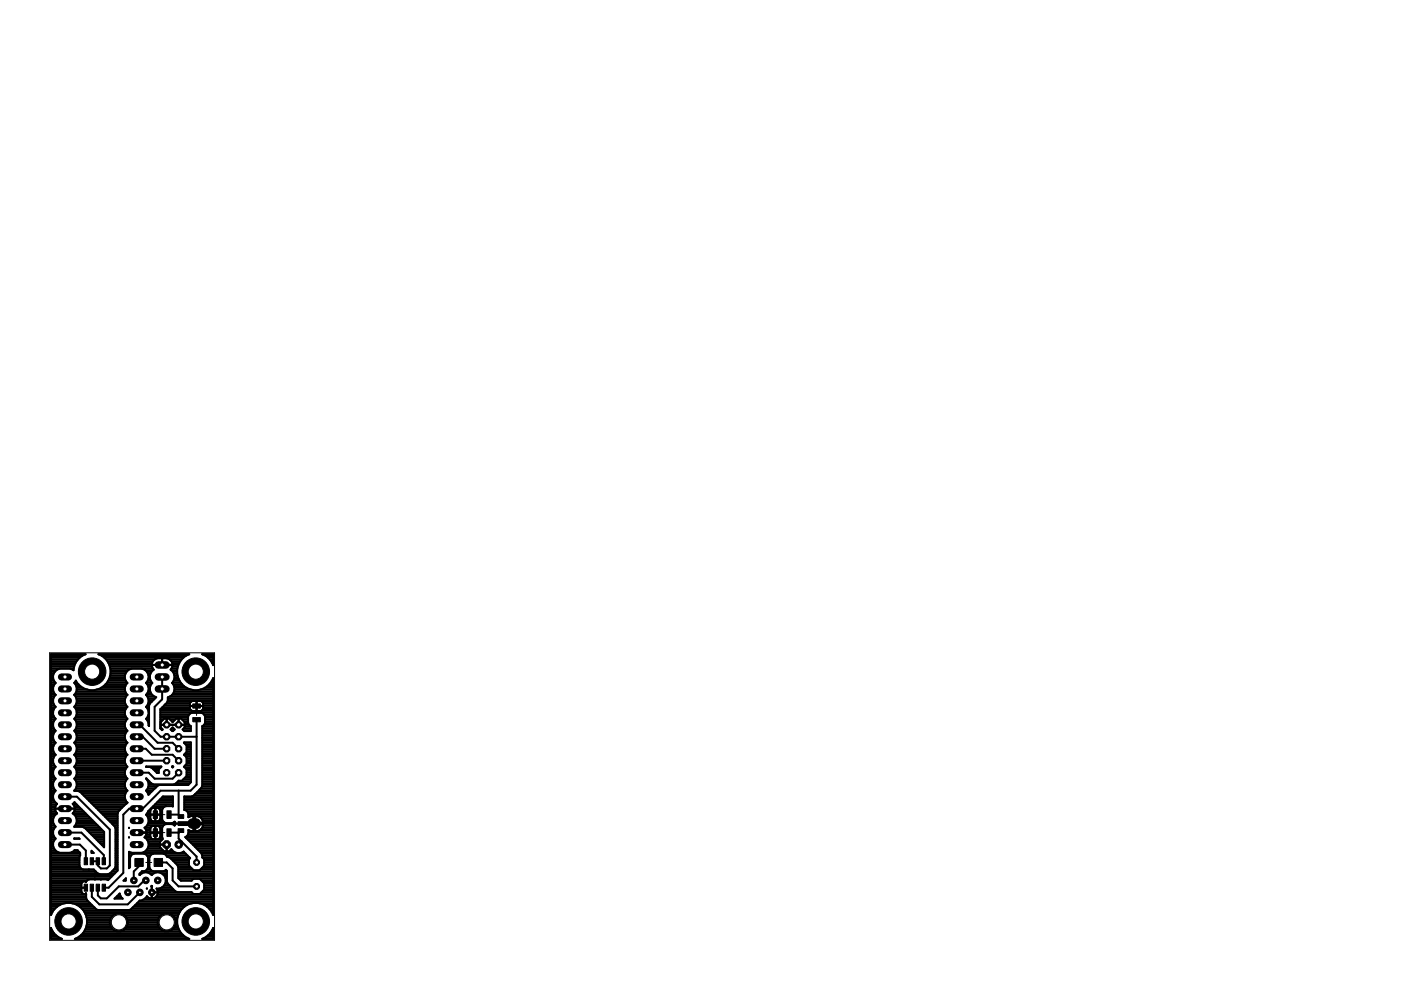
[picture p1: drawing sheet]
<svg xmlns="http://www.w3.org/2000/svg" width="297mm" height="210mm" viewBox="0 0 297 210" stroke-linecap="round" stroke-linejoin="round" font-family="sans-serif">
<g fill="#000" stroke="#000" stroke-width=".21">
<path d="M40.9 152.1h1.6v.9h-1.6zM40.9 149.2h1.6v.9h-1.6zM32.5 175.7h.9v1.6h-.9zM32.5 171.9h.9v1.6h-.9zM35.4 175.7h.9v1.6h-.9zM35.4 171.9h.9v1.6h-.9zM37.8 172.7h1.1v.8h-1.1zM37.8 175.7h1.1v.8h-1.1zM37.8 174.2h2.2v.8h-2.2zM17.8 181.9h.8v1.4h-.8zM17.8 187.5h.8v1.5h-.8zM19.1 181.9h.7v1.4h-.7z"/>
<path d="M19.1 187.5h.7v1.5h-.7zM20.4 181.9h.7v1.4h-.7zM20.4 187.5h.7v1.5h-.7zM21.7 181.9h.7v1.4h-.7zM21.7 187.5h.7v1.5h-.7zM28.6 182h1.8v1.7h-1.8zM32.7 182h1.8v1.7h-1.8z"/>
</g>
<path d="M40.2 173.9a1.64 1.64 0 0 1 2.2 .2v.3a.92 .92 0 0 1-.8 1.2h-.9a1.02 1.02 0 0 1-.8-.7 1.02 1.02 0 0 1 .3-1z" fill-rule="evenodd" fill="#000" stroke="#000" stroke-width=".21"/>
<g fill="none" stroke="#000" stroke-width=".42">
<path d="M10.8 139.8h5.7M10.8 139.5h6.1M10.8 139.1h6.6M21.6 139.1h17.8M22.1 139.5h16.8M22.5 139.8h10.3M34.4 139.6v1.4M34.4 139.8h.1M36 139.8h2.5M42.9 138.7h2.3v2.3a3.9 3.9 0 0 0-2.3-2.3zM43.6 139.1h1.6M44.1 139.5h1.1"/>
<path d="M44.5 139.8h.7M10.8 157.4h.9M10.8 153.7h.5M10.8 141h5M10.8 159.7h.7M10.8 159.3h.5M10.8 158.9h.5M10.8 158.6h.5M10.8 158.2h.5M10.8 157.8h.7M10.8 157.1h.7M10.8 156.7h.5"/>
<path d="M10.8 156.3h.5M10.8 155.9h.5M10.8 155.6h.6M10.8 155.2h.8M10.8 154.8h.9M10.8 154.4h.6M10.8 154.1h.5M10.8 153.3h.5M10.8 153h.6M10.8 152.6h.8M10.8 152.2h.8M10.8 151.8h.6"/>
<path d="M10.8 151.4h.5M10.8 151.1h.5M10.8 150.7h.5M10.8 150.3h.7M10.8 149.9h.9M10.8 149.6h.7M10.8 149.2h.6M10.8 148.8h.5M10.8 148.4h.5M10.8 148.1h.5M10.8 147.7h.7M10.8 147.3h1"/>
<path d="M10.8 147h.7M10.8 146.6h.5M10.8 146.2h.5M10.8 145.8h.5M10.8 145.5h.6M10.8 145.1h.7M10.8 144.7h.9M10.8 144.3h.7M10.8 144h.5M10.8 143.6h.5M10.8 143.2h.5M10.8 142.8h.6"/>
<path d="M10.8 142.5h.8M10.8 142.1h1.2M10.8 141.7h4.8M10.8 141.3h4.9M10.8 140.6h5.2M10.8 140.2h5.4M11.5 155.2a1.68 1.68 0 0 0 .3 2.3 1.67 1.67 0 0 0 0 2.5 1.7 1.7 0 0 0-.3 2.3M11.8 147.3a1.67 1.67 0 0 0 0 2.6 1.67 1.67 0 0 0 0 2.5 1.67 1.67 0 0 0 0 2.5l-.3 .3M15.6 142.1h.1M15.6 142.1l-.7-.3h-2.2a1.75 1.75 0 0 0-1.4 1.2 1.75 1.75 0 0 0 .5 1.8 1.64 1.64 0 0 0 0 2.5M15.6 142.1a3.8 3.8 0 0 1 2.5-3.4h-7.3v55.3l.6-1 .7-.8M15.7 147.3a1.76 1.76 0 0 1 .3 2.3"/>
<path d="M15.7 147.3h11.3M15.8 157.4h11.2M15.8 149.9h11.1M15.8 144.7h.5M15.9 154.8h11M15.9 152.6h11M15.9 152.2h10.9M16 155.2h10.8M16 145.1a1.72 1.72 0 0 1-.3 2.2M16 149.6l-.3 .3a1.71 1.71 0 0 1 0 2.5 1.71 1.71 0 0 1 0 2.5 1.71 1.71 0 0 1 0 2.6 1.71 1.71 0 0 1 0 2.5 1.71 1.71 0 0 1 0 2.6l.6 .9v.7M16 149.6h10.8M16 145.1h.6"/>
<path d="M16 159.7h10.7M16 157.8h10.7M16 147.7h10.7M16 147h10.7M16.1 157.1h10.6M16.1 150.3h10.6M16.1 144.3h.1M16.1 144.3a3.9 3.9 0 0 0 6.4 .7 3.9 3.9 0 0 0-1.6-6.3h19.2a3.9 3.9 0 0 0-1.4 6.5 3.9 3.9 0 0 0 6.5-1.4v50.2a3.9 3.9 0 0 0-6.1-1.8M16.1 144.3l-.4 .5 .3 .3M16.1 154.4h10.6M16.1 153h10.5M16.1 155.6h10.5"/>
<path d="M16.1 151.8h10.5M16.2 149.2h10.4M16.2 145.5h.8M16.2 159.3h10.4M16.2 158.2h10.4M16.2 148.1h10.4M16.2 146.6h10.4M16.2 156.7h10.3M16.2 150.7h10.3M16.3 153.7h10.2M16.3 158.9h10.2M16.3 158.6h10.2"/>
<path d="M16.3 156.3h10.2M16.3 155.9h10.2M16.3 154.1h10.2M16.3 153.3h10.2M16.3 151.4h10.2M16.3 151.1h10.2M16.3 148.8h10.2M16.3 148.4h10.2M16.3 146.2h2.2M16.3 145.8h1.3M20.5 146.2h6M21.4 145.8h5.1"/>
<path d="M22 145.5h4.6M22.4 145.1h4.4M22.7 144.7h4.2M22.8 140.2h9.6M22.9 144.3h3.8M23 140.6h9.2M23.1 144h3.4M23.2 141h14.6M23.3 143.6h3.2M23.3 141.3h8.9M23.3 143.2h3.2M23.4 141.7h9"/>
<path d="M23.4 142.8h3.2M23.4 142.5h3.4M23.4 142.1h3.8M26.8 145.1l.2-.3a1.75 1.75 0 0 1-.5-1.8 1.75 1.75 0 0 1 1.4-1.2h2.2a1.75 1.75 0 0 1 1.4 1.2 1.75 1.75 0 0 1-.6 1.8l.3 .3M26.8 149.6l.2 .3a1.67 1.67 0 0 0 0 2.5 1.67 1.67 0 0 0 0 2.5 1.67 1.67 0 0 0 0 2.6 1.67 1.67 0 0 0 0 2.5 1.7 1.7 0 0 0-.2 2.3M26.8 145.1a1.66 1.66 0 0 0 .2 2.2M27 147.3a1.7 1.7 0 0 0-.2 2.3M29 153.7h.6l3.8 3.8h3.2l1.3 1.2M29 156.2h1.3l2.5 2.5h2.5M29 158.7h1.9l1.3 1.3h4.4l1.3 1.3M30.8 142.1h1.7M30.9 147.3a1.7 1.7 0 0 1 .3 2.3"/>
<path d="M30.9 147.3h1.4M31 149.9h.6M31 144.7h1.2M31.1 152.6h.5M31.2 152.2h.4M31.2 142.5h.9M31.2 145.1a1.66 1.66 0 0 1-.3 2.2M31.2 145.1h.8M31.2 149.6h.4M31.3 147.7h1.5M31.3 147h.7M31.3 150.3h.3"/>
<path d="M31.3 144.3h.7M31.3 153h.3M31.3 151.8h.3M31.3 142.8h.6M31.4 149.2h.4M31.4 145.5h.5M31.4 148.1h1.5M31.4 146.6h.5M31.5 150.7h.1M31.5 144h.3M31.5 153.7h.1M31.5 153.3h.1"/>
<path d="M31.5 151.4h.1M31.5 151.1h.1M31.5 148.8h.6M31.5 148.4h1M31.5 146.2h.3M31.5 145.8h.3M31.5 143.6h.3M31.5 143.2h.3M31.8 149.2l-.2 .4v4.3l-.4-1.2-.3-.3a1.66 1.66 0 0 0 0-2.5l.3-.3M32.1 142.5a1.79 1.79 0 0 0 .2 2.3 1.8 1.8 0 0 0 .8 3l-1.3 1.4M32.2 141.3a1.42 1.42 0 0 1 1.3-1.7h1.8a1.41 1.41 0 0 1 1.1 2.1M32.2 141.3l.2 .4"/>
<path d="M32.4 141.7l.2 .3-.5 .5M34 153.7h1.3v-1.3h-.5l-.7 .7v.5h5.1v-.5l-.8-.7h-1.1l-.7 .7-.7-.7h-.5v1.3h4.7M34 154.4h.3M34 154.1h.1M34 153.3h.1M34 153h.2M34 152.6h.6M34 152.2h5.9M34 151.8h5.9M34 151.4h6.2M34 151.1h11.2M34 150.7h6.7"/>
<path d="M34.1 153.7v.5l.4 .5-.1 .1-.4-.3M34.1 150.3h6.2M34.4 140.6h.1M34.4 140.2h.1M34.4 143.5v4.8l-1.6 1.6v5l1.3 1.3h7.6M34.4 149.9h5.9M34.8 149.6h5.5M35.1 149.3l-1.1 1.1v4.1M35.1 149.3h.1M35.2 149.2h5.1M35.3 153.3h.1M35.3 153h.1"/>
<path d="M35.3 152.6h.1M35.5 148.8h4.9M35.6 148.4h9.6M35.6 148.1h9.6M35.9 147.7h9.3M36 152.6h1.2M36.3 142.1h1.3M36.3 154.8h.6M36.4 140.2h1.8M36.4 141.7l-.2 .3 .5 .5M36.4 154.4h.4M36.4 141.7h1.2"/>
<path d="M36.4 153h.4M36.5 147.3h8.7M36.5 141.3h1.2M36.5 140.6h1.5M36.6 144.7h1.7M36.6 154.2l.4 .5-.3 .3-.5-.3zM36.7 142.5h.9M36.7 142.5a1.79 1.79 0 0 1-.2 2.3 1.8 1.8 0 0 1-.9 3v.7l-.5 .8M36.7 145.1h1.9M36.8 147h8.4M36.8 144.3h1.3M36.9 142.8h.7"/>
<path d="M36.9 145.5h2.1M36.9 146.6h8.3M37 144h.9M37 146.2h3.5M37 145.8h2.6M37 143.6h.7M37 143.2h.7M37.8 152.4v1.3M37.8 153.3h.1M37.8 153h.1M37.8 152.6h.1M37.9 152.4v1.3"/>
<path d="M38.6 152.6h1.3M38.9 154.8h1.6M38.9 154.4h1.6M39 153h.9M39 157.4h1.5v8.5l-.6 .5h-8.4M39.1 157.4l.5 .7v1.3l-.6 .6 .6 .6v1.4l-.6 .6 .6 .5v1.4M39.2 153.7v.5l-.5 .5 .4 .3h1.4v-1.1l-.5-.3-.1-.4v-1.3l.1-.3 .7-.5h2l.6 .5 .2 .3v1.3l-.2 .4-.4 .3v12.7l-.2 .4-1.6 1.7M39.2 154.1h1.3M39.2 153.3h.7M39.3 159.7h1.2M39.3 157.8h1.2M39.6 159.3h.9"/>
<path d="M39.6 158.9h.9M39.6 158.6h.9M39.6 158.2h.9M40.3 149.7h2.8M40.3 149.2v1.1M40.3 149.2l.2-.4 .3-.2 1.9 .1 .4 .5M40.3 150.3l.5 .4h1.9l.4-.4M41.7 148.6v2.1M41.7 150.7h.1M41.7 150.3h.1M41.7 149.9h.1M41.7 149.6h.1"/>
<path d="M41.7 149.2h.1M41.7 148.8h.1M41.7 152.6v13.8l-1.3 1.2h-6.3l-3.8 3.8h-2.9l-1.3 1.3v12.4l-3.1 3.1h-1M42.5 146.2h2.7M42.7 150.7h2.5M42.9 157.4h2.3M42.9 159.7h2.3M42.9 159.3h2.3M42.9 158.9h2.3M42.9 158.6h2.3M42.9 158.2h2.3M42.9 157.8h2.3"/>
<path d="M42.9 157.1h2.3M42.9 156.7h2.3M42.9 156.3h2.3M42.9 155.9h2.3M42.9 155.6h2.3M42.9 155.2h2.3M42.9 154.8h2.3M42.9 154.4h2.3M42.9 154.1h2.3M42.9 148.8h2.3M43.1 150.3h2.1M43.1 149.2v1.1"/>
<path d="M43.1 149.9h2.1M43.1 149.6h2.1M43.1 149.2h2.1M43.2 151.4h2M43.2 153.7h2M43.4 145.8h1.8M43.4 151.8h1.8M43.5 153.3h1.7M43.5 153h1.7M43.5 152.6h1.7M43.5 152.2h1.7M44 145.5h1.2"/>
<path d="M44.4 145.1h.8M44.7 144.7h.5M44.7 140.2h.5M44.9 144.3h.3M45 140.6h.2M45.1 144h.1M45.2 141h.1M10.8 166.4h.5M10.8 174.7h.6M10.8 176.5h.5M10.8 170.9h1M10.8 179.9h.7"/>
<path d="M10.8 179.5h.5M10.8 179.2h.5M10.8 178.8h.5M10.8 178.4h.6M10.8 178h.8M10.8 177.7h.9M10.8 177.3h.6M10.8 176.9h.5M10.8 176.1h.5M10.8 175.8h.6M10.8 175.4h.8M10.8 175h.8"/>
<path d="M10.8 174.3h.5M10.8 173.9h.5M10.8 173.5h.5M10.8 173.2h.7M10.8 172.8h.9M10.8 172.4h1.3M10.8 172h1M10.8 171.7h.9M10.8 171.3h.9M10.8 170.5h1.2M10.8 170.2h1M10.8 169.8h.7"/>
<path d="M10.8 169.4h.5M10.8 169h.5M10.8 168.7h.5M10.8 168.3h.6M10.8 167.9h.7M10.8 167.6h.9M10.8 167.2h.7M10.8 166.8h.5M10.8 166.1h.5M10.8 165.7h.6M10.8 165.3h.8M10.8 164.9h.8"/>
<path d="M10.8 164.5h.6M10.8 164.2h.5M10.8 163.8h.5M10.8 163.4h.5M10.8 163h.6M10.8 162.7h.9M10.8 162.3h.8M10.8 161.9h.6M10.8 161.6h.5M10.8 161.2h.5M10.8 160.8h.5M10.8 160.4h.7"/>
<path d="M10.8 160.1h1M11.3 164.2l.5 .9a1.66 1.66 0 0 0 0 2.5l-.3 .3M11.5 162.3l.3 .3-.5 .9v.7M11.5 167.9a1.76 1.76 0 0 0 .6 2.5l-.3 .5M11.7 171.4h4.2M11.7 171.5h4.2M11.8 170.9a1.41 1.41 0 0 0 .3 1.6 1.72 1.72 0 0 0-.3 2.8 1.66 1.66 0 0 0 0 2.5 1.74 1.74 0 0 0-.5 1.8 1.74 1.74 0 0 0 1.4 1.2h2.2l.9-.5h.6l.6 .5v.5M12.5 168.9h3.8l7 7v7.6l-.7 .6h-1.2l-.7-.6v-.9h-1.2M13.7 171.4v.1M13.8 176.5h3.5l4.7 4.8v1.3M13.8 179.1h3.1l1.3 1.2v2.3M13.8 171.4v.1"/>
<path d="M15.5 172.4h2.6M15.5 170.5h.7M15.7 172h2M15.7 170.2h.2M15.7 160.1h11.3M15.8 170.9h.8M15.8 177.7h1l.1 .2h-1.1zM15.8 170.1h.1M15.8 170.1l-.4 .3 .4 .5M15.8 172.8h2.7M15.8 170.1l6.3 6.3v3.2l-4.2-4.1-.4-.2h-1.7a1.89 1.89 0 0 0-.4-2.8 1.37 1.37 0 0 0 .4-1.6M15.8 167.6h11.1"/>
<path d="M15.8 162.7h11.1M15.9 171.7h1.5M15.9 171.3h1.1M15.9 164.9h11M15.9 165.3h10.9M15.9 175h4.8M16 162.3h10.8M16 160.4h10.7M16.1 173.2h2.8M16.1 167.2h10.6M16.1 163h10.6M16.1 164.5h10.5"/>
<path d="M16.1 174.7h4.2M16.1 165.7h10.5M16.2 161.9h10.4M16.2 173.5h3M16.2 160.8h10.3M16.2 166.8h10.3M16.2 163.4h10.3M16.3 166.4h10.2M16.3 164.2l-.6 .9a1.9 1.9 0 0 1 .1 2.6h.7l.5 .2 7.3 7.3 .2 .4v8.1l-.2 .5-1 1M16.3 174.3h3.7M16.3 173.9h3.3M16.3 166.1h10.2"/>
<path d="M16.3 164.2h10.2M16.3 163.8h10.2M16.3 161.6h10.2M16.3 161.2h10.2M17 167.9h9.8M17.4 168.3h9.2M17.7 175.4h3.4M17.8 168.7h8.7M18.1 169h8.4M18.2 175.8h3.3M18.5 169.4h8.1M18.6 176.1h3.2"/>
<path d="M18.9 169.8h7.8M19 176.5h3.1M19.3 170.2h7.7M19.3 176.9h2.8M19.6 170.5h7M19.7 177.3h2.4M20 170.9h6.2M20.1 177.7h2M20.4 171.3h5.5M20.5 178h1.6M20.8 171.7h4.7M20.8 178.4h1.3"/>
<path d="M21.1 172h4M21.2 178.8h.9M21.5 172.4h3.5M21.6 179.2h.5M21.9 172.8h3M21.9 179.5h.2M22.3 173.2h2.6M22.6 173.5h2.3M23 173.9h1.9M23.4 174.3h1.5M23.7 174.7h1.2M24.1 175h.8"/>
<path d="M24.4 175.4h.5M24.5 176.5h.4M24.5 179.9h.4M24.5 179.5h.4M24.5 179.2h.4M24.5 178.8h.4M24.5 178.4h.4M24.5 178h.4M24.5 177.7h.4M24.5 177.3h.4M24.5 176.9h.4M24.5 176.1h.4"/>
<path d="M24.5 175.8h.4M25.1 172l-.2 .5v12.1l-2 2-.3-.1h-3.7l-.6 .4-.8 .1M26.5 164.2l.5 .9a1.66 1.66 0 0 0 0 2.5l-.2 .3M26.8 162.3l.2 .3-.5 .9v.7M26.8 167.9a1.7 1.7 0 0 0 .2 2.3l-1.9 1.8M27.3 175.5h.1M27.3 177.5h.1M27.3 177.5l.1 .1M29 163.8h2.5l1.3 1.3h3.8l1.3-1.3M29 161.3h6.3M30.8 175.4h1.2M30.8 177.7h1.2"/>
<path d="M30.9 177.3h1M30.9 175.8h1M31 165l-.1 .1a1.66 1.66 0 0 1 0 2.5l.3 .3M31 165h.1M31 162.5l3.2 .1-.5 .5v.8h-.4l-1.1-1.1-.4-.2h-.8zM31 176.9h.9M31 172.8h.9M31.1 176.1h.8M31.1 167.6h1.3M31.2 165.3h.1M31.2 178h3.2M31.2 175h3.4"/>
<path d="M31.2 172.4l-.3 .3a1.71 1.71 0 0 1-.3 2.8 1.33 1.33 0 0 1 0 2 1.75 1.75 0 0 1 .9 1.9 1.75 1.75 0 0 1-1.4 1.4h-2.2l-.6-.2v3.5l.3-.2v-2.1l.4-.6 .4-.2M31.2 167.9h.9M31.2 172.4h.7M31.3 179.9h2.9M31.3 173.2h.6M31.3 167.2h1.5M31.3 174.7h9.7M31.3 165.7h.4M31.4 178.4h2.6M31.4 172h.5M31.4 168.3h.3M31.5 179.5h2.4"/>
<path d="M31.5 173.5h.4M31.5 166.8h1.7M31.5 179.2h2.4M31.5 178.8h2.4M31.5 174.3h3.2M31.5 173.9h.5M31.5 166.1h.5M31.7 171.7h.2M31.9 172.7h2.1M31.9 176.6h2.1M31.9 162.7h2.2M32 173.9l-.1-.3v-1.7l.2-.5 .3-.1h1.2l.4 .4v1.9l-.2 .3"/>
<path d="M32 175.3l.4-.2h1l.5 .3 .1 2-.3 .5h-1.3l-.4-.2-.1-.3v-1.7zM32 173.9l.4 .2h1l.4-.2M32.1 171.3h2.5M32.4 163h1.3M32.5 170.9h4.2M32.8 163.4h.9M32.9 170.5h3.8M32.9 171.3v2.8M32.9 175.1v2.8M32.9 177.7h.1M32.9 177.3h.1M32.9 176.9h.1"/>
<path d="M32.9 176.1h.1M32.9 175.8h.1M32.9 175.4h.1M32.9 173.9h.1M32.9 173.5h.1M32.9 173.2h.1M32.9 172.8h.1M32.9 172.4h.1M32.9 172h.1M32.9 171.7h.1M33 171.3v2.8M33 175.1v2.8"/>
<path d="M33 167h.1M33.2 163.8h.5M33.3 170.2h3.4M33.6 169.8h3.1M33.8 166.4l-.4 .2-1.9 1.9-.3-.6M33.8 173.9h.7M33.9 177.7h.5M33.9 175.4h.5M33.9 179.1h1.4M33.9 171.7h.5M34 177.3h.4M34 176.9h.4"/>
<path d="M34 176.1h.4M34 175.8h.4M34 173.5h.4M34 173.2h.4M34 172.8h.4M34 172.4h.4M34 172h.4M34 169.4h2.7M34.4 176.5h-5.4l2.1 .1M34.4 169h2.3M35.2 170.9l-.7 .4-.1 .4v2l.1 .4 .7 .4h1.3l.5-.3 .1 .1-.1 .7M35.3 179.1v1.4"/>
<path d="M35.3 179.9h.1M35.3 179.5h.1M35.3 179.2h.1M35.8 176.5h2.1v1.3l3.8 3.8v1.3M35.8 172.7h2.1M36.4 162.6l.2-.2 .1 .2-.1 .1zM36.5 170.9l.2 .1v-2.2h-2.1l-3.2 3.2-.2 .4M36.6 162.7h.1M36.9 174.3h.2M37 175h.1M37 175l-.5-.3h-1.3l-.7 .5-.1 .3v2l.1 .4-.6 .6v1.1l.9 .9h1.1l.4-.5a1.8 1.8 0 0 0 2.6 .6l1.4 1.3-.2 .3v1.3l.9 1h1.4l.9-1v-1.3l-.4-.4v-.4M37.4 166.1h2.9"/>
<path d="M37.7 165.7h2.8M37.9 167.6v5.1M37.9 172.7l.5 .4M38.4 176.1l-.5 .5M38.5 178.4l-.6 .7M38.8 165.3h1.7M38.9 174.6h.1M39 160.1h1.5M39.1 170.9h6.1M39.1 171.7h6.1M39.1 171.3h6.1M39.1 170.5h6.1"/>
<path d="M39.1 170.2h6.1M39.1 169.8h6.1M39.1 169.4h6.1M39.1 169h6.1M39.1 162.7h1.4M39.2 164.9h1.3M39.2 162.3h1.3M39.4 160.4h1.1M39.4 177.7h5.8M39.5 163h1M39.5 177.7v.1M39.5 177.7l3.2 3.2 .2 .5"/>
<path d="M39.5 164.5h1M39.6 164.5l-1 1h-.7l-.6 .6-.4 .2h-4.3l-.5-.2-1.1-1.1M39.6 164.2h.9M39.6 163.8h.9M39.6 163.4h.9M39.6 161.9h.9M39.6 161.6h.9M39.6 161.2h.9M39.6 160.8h.9M39.6 177.3h5.6M39.7 172h5.5M39.8 178h5.4"/>
<path d="M39.9 176.9h5.3M39.9 172.4h5.3M39.9 176.5h5.3M39.9 176.1h.4M39.9 173.2h.2M39.9 172.8h5.3M40.2 178.4h5M40.6 178.8h4.6M40.9 179.2h4.3M41 176.1h.4M41 175.8h.4M41 175.4h.4"/>
<path d="M41 175h.4M41 174.3h.4M41 173.9h.4M41 173.5h.4M41 173.2h.4M41.1 168.7l-.4 .1h-1.6v2.9a.95 .95 0 0 1 .8 .8v.8l1.1-.3v3.2h-.6l-.5-.2-.1 1.1-.5 .4 .2 .2M41.1 168.7h4.1M41.3 179.5h3.9M41.4 173a1.43 1.43 0 0 1 1.7 1.4h-2.5v.4h2.5a1.43 1.43 0 0 1-1.7 1.4zM41.4 174.7h3.8M41.4 168.3h.1M41.5 168.3h3.7"/>
<path d="M41.7 179.9h3.5M41.8 167.9h3.4M42.1 176.1h3.1M42.2 167.6h3M42.3 173.2h2.9M42.4 167.4h.1M42.6 167.2h2.6M42.7 175.8h2.5M42.7 173.5h2.5M42.8 166.8h2.4M42.9 166.4h2.3M42.9 166.1h2.3"/>
<path d="M42.9 165.7h2.3M42.9 165.3h2.3M42.9 164.9h2.3M42.9 164.5h2.3M42.9 164.2h2.3M42.9 163.8h2.3M42.9 163.4h2.3M42.9 163h2.3M42.9 162.7h2.3M42.9 162.3h2.3M42.9 161.9h2.3M42.9 161.6h2.3"/>
<path d="M42.9 161.2h2.3M42.9 160.8h2.3M42.9 160.4h2.3M42.9 160.1h2.3M42.9 175.4h2.3M42.9 173.9h2.3M43 175h2.2M43 174.3h2.2M10.8 189.3h6.5M10.8 196.7a3.7 3.7 0 0 0 2.3 2.4h-2.3zM10.8 180.3h.9M10.8 181h6.2"/>
<path d="M10.8 199h2.2M10.8 198.6h1.5M10.8 198.2h1M10.8 197.9h.7M10.8 197.5h.4M10.8 197.1h.2M10.8 196.7h.1M10.8 193.8h.1M10.8 193.4h.3M10.8 193h.5M10.8 192.6h.9M10.8 192.3h1.3"/>
<path d="M10.8 191.9h1.9M10.8 191.5h3M10.8 191.1h7.9M10.8 190.8h7.6M10.8 190.4h7.5M10.8 190h7.5M10.8 189.6h7.5M10.8 188.9h6.5M10.8 188.5h6.5M10.8 188.1h6.5M10.8 187.8h6.5M10.8 187.4h6.5"/>
<path d="M10.8 187h6.6M10.8 186.6h7.7M10.8 186.3h12.5M10.8 185.9h12.8M10.8 185.5h13.2M10.8 185.1h9.9M10.8 184.8h9.5M10.8 184.4h9.1M10.8 184h6.3M10.8 183.6h6.1M10.8 183.3h6M10.8 182.9h6"/>
<path d="M10.8 182.5h6M10.8 182.1h6M10.8 181.8h6M10.8 181.4h6.2M10.8 180.7h1.5M12.1 192.2a3.9 3.9 0 0 1 4.8 0M15.2 191.5h3.9M15.3 180.7h1.5M16.1 199h23.8M16.3 191.9h3.2M16.7 198.6h22.6M16.9 192.2a3.9 3.9 0 0 1-1 6.9h24.2a4 4 0 0 1-1-6.9"/>
<path d="M16.9 192.3h3M17 181.3l-.2 .4v1.9l.5 .6 .4 .2h2.2l.8 .8 .4 .1h1.8l.4-.1M17 181.3h.1M17.2 198.2h21.6M17.3 187.4v1.9M17.3 188.2h.8M17.3 189.3l.4 .2h.6v.9M17.3 192.6h2.9M17.5 187l-.2 .4M17.6 197.9h20.8M17.7 193h20.6M17.8 197.5h20.4"/>
<path d="M17.9 193.4h20.2M18 197.1h6M18.1 193.8h6.5M18.1 188.2h.1M18.2 186.9v.1M18.2 196.7h5.5M18.2 187h.1M18.2 189.4v.1M18.2 194.1h5.7M18.3 196.4h5.2M18.3 194.5h5.3M18.4 196h4.9"/>
<path d="M18.4 195.6h4.9M18.4 195.2h4.9M18.4 194.9h5M19.4 180.4l.5 .4h-.5zM19.4 180.7h.3M19.5 188.2v2l1.6 1.5h6l2.5-2.5M23.3 185.1h1.1M23.7 184.8h1M24.1 184.4h.8M24.3 190.5l1.1-1.1 .3 .8 .3 .3zM24.4 184h.5M24.4 190.4h1.4"/>
<path d="M24.5 180.3h.4M24.5 181h.4M24.5 183.6h.4M24.5 183.3h.4M24.5 182.9h.4M24.5 182.5h.4M24.5 182.1h.4M24.5 181.8h.4M24.5 181.4h.4M24.5 180.7h.4M24.8 190h.8M25.2 189.6h.2"/>
<path d="M25.8 193.8h8.9M26.2 186.7l.5-.5-.1 .5zM26.3 186.6h.3M26.3 197.1h7.9M26.4 194.1h7.7M26.7 186.3h.1M26.7 196.7h7.1M26.8 194.5h6.9M26.9 196.4h6.7M27 194.9h6.6M27.1 196h6.4M27.1 195.6h6.3"/>
<path d="M27.1 195.2h6.3M27.3 181h12.1M27.3 184h.1M27.3 183.6h.3M27.3 183.3h.3M27.3 182.9h.3M27.3 182.5h.3M27.3 182.1h.3M27.3 181.8h.3M27.3 181.4h.5M27.3 180.7h.2M27.9 192.6h10.8"/>
<path d="M28.3 192.3h10.8M28.7 191.9h11M29 191.5h11.8M29.4 191.1h15.8M29.5 182.9v.7l-1.1 1.2v1.9M29.6 185.5h.1M29.7 185.1h.4M30.1 184.8h5.3M30.4 190.8h14.8M30.5 180.7h6.5M30.6 181l.3 .2 .5 .6v2.1a1.05 1.05 0 0 1-1.3 .8l-.5 .6v.2a1.99 1.99 0 0 1 2.3-.3l.3 .3a1.7 1.7 0 0 1 2-.4 1.7 1.7 0 0 1 .9 1.9M30.9 190.4h.7"/>
<path d="M30.9 186.7h-.3l-1.3 1.2h-4.1l-2.6 2.6h-1.2l-.7-.7v-1.6M31 180.3h3.6M31.1 188.4h.1M31.1 184.4h.8M31.2 188.4h-.1M31.2 181.4h.7M31.3 184h.4M31.4 181.8h.3M31.4 183.6h.3M31.4 183.3h.3M31.4 182.9h.3M31.4 182.5h.3"/>
<path d="M31.4 182.1h.3M31.6 185.1h1.1M32.1 187.9h.2zM32.1 185.5h.1M32.2 187.9v2.6M32.2 189.2l8.5 .1M32.2 190.4h.1M32.2 190h.1M32.2 189.6h.1M32.2 188.9h.1M32.2 188.5h.1M32.2 188.1h.1"/>
<path d="M32.5 181l-.4 .2-.4 .6v2.1l.1 .4 .7 .4h2.2l.5-.3 .2 .2v2.3l.2 .5 1.6 1.6 .4 .1h3l.4 .4h1.4l.9-.9v-1.3l-.9-1h-1.4l-.4 .4h-2.2l-.6-.5v-2.3l-.2-.4-1.6-1.7a.94 .94 0 0 1-.9-.6l-.4-.2M32.7 190.4h12.5M33.2 190h12M33.3 188.5h3.4M33.4 189.6h11.8M33.4 188.9h3.7M33.4 188.9a1.31 1.31 0 0 1-.7 1.5 1.31 1.31 0 0 1-1.6-.4 1.61 1.61 0 0 1-1.5 .9l-1.8 1.9-.5 .2h-6.5a7.2 7.2 0 0 1-2.5-2.6M33.6 182.9h1.7l1.3 1.2v2.6l1.3 1.2h3.8M33.7 194.5a1.95 1.95 0 0 1 3.3 0M33.7 194.5a1.94 1.94 0 0 0 1.6 3 1.94 1.94 0 0 0 1.7-3M34.2 185.1h1.2M34.4 188.1h2"/>
<path d="M34.7 185.5h.7M34.8 187.8h1.2M34.9 185.9h.5M35 187.4h.6M35.1 186.3h.3M35.1 187a1.7 1.7 0 0 1-1.9 1.4l.2 .5M35.1 187h.3M35.1 186.6h.3M35.3 181.4h4.5M35.3 180.3h.1M35.8 181.8h4.4M35.9 193.8h2"/>
<path d="M36.1 180.3h.4M36.3 182.1h3.8M36.5 197.1h1.5M36.6 194.1h1.2M36.7 182.5h3.4M36.8 196.7h1M37 194.5h.7M37.1 196.4h.6M37.1 182.9h3M37.1 194.9h.5M37.2 196h.4M37.2 195.6h.4"/>
<path d="M37.2 195.2h.4M37.4 183.3h2.7M37.7 183.6h2.5M37.8 185.9h7.4M37.8 185.5h7.4M37.8 185.1h7.4M37.8 184.8h7.4M37.8 184.4h3.1M37.8 184h2.8M37.9 186.3h7.3M38.3 186.6h2.4M38.8 180.7h.2"/>
<path d="M42.1 180.3h3.1M42.2 191.5h3M42.4 184.4h2.8M42.4 180.7h2.8M42.7 189.3h2.5M42.7 186.6h2.5M42.8 181h2.4M42.8 184h2.4M42.9 199.1a3.9 3.9 0 0 0 2.3-2.4v2.4zM42.9 181.8h2.3M42.9 181.4h2.3M43 188.9h2.2"/>
<path d="M43 187h2.2M43.1 199h2.1M43.2 183.6h2M43.2 182.1h2M43.3 191.9h1.9M43.3 188.5h1.9M43.3 188.1h1.9M43.3 187.8h1.9M43.3 187.4h1.9M43.3 183.3h1.9M43.3 182.9h1.9M43.3 182.5h1.9"/>
<path d="M43.7 198.6h1.5M43.9 192.3h1.3M44.2 198.2h1M44.3 192.6h.9M44.5 197.9h.7M44.7 193h.5M44.8 197.5h.4M44.9 193.4h.3M45 197.1h.2M45.1 193.8h.1M45.2 196.7h.1"/>
<circle cx="25.2" cy="195.6" r="1.94"/>
</g>
<path d="M28.2 143.5h1.5" fill="none" stroke="#000" stroke-width="1.5"/>
<circle cx="29" cy="143.5" r=".44" fill="#fff" stroke="#000" stroke-width=".21"/>
<path d="M28.2 146.1h1.5" fill="none" stroke="#000" stroke-width="1.5"/>
<circle cx="29" cy="146.1" r=".44" fill="#fff" stroke="#000" stroke-width=".21"/>
<path d="M28.2 148.6h1.5" fill="none" stroke="#000" stroke-width="1.5"/>
<circle cx="29" cy="148.6" r=".44" fill="#fff" stroke="#000" stroke-width=".21"/>
<path d="M28.2 151.1h1.5" fill="none" stroke="#000" stroke-width="1.5"/>
<circle cx="29" cy="151.1" r=".44" fill="#fff" stroke="#000" stroke-width=".21"/>
<path d="M28.2 153.7h1.5" fill="none" stroke="#000" stroke-width="1.5"/>
<circle cx="29" cy="153.7" r=".44" fill="#fff" stroke="#000" stroke-width=".21"/>
<path d="M28.2 156.2h1.5" fill="none" stroke="#000" stroke-width="1.5"/>
<circle cx="29" cy="156.2" r=".44" fill="#fff" stroke="#000" stroke-width=".21"/>
<path d="M28.2 158.7h1.5" fill="none" stroke="#000" stroke-width="1.5"/>
<circle cx="29" cy="158.7" r=".44" fill="#fff" stroke="#000" stroke-width=".21"/>
<path d="M28.2 161.3h1.5" fill="none" stroke="#000" stroke-width="1.5"/>
<circle cx="29" cy="161.3" r=".44" fill="#fff" stroke="#000" stroke-width=".21"/>
<path d="M28.2 163.8h1.5" fill="none" stroke="#000" stroke-width="1.5"/>
<circle cx="29" cy="163.8" r=".44" fill="#fff" stroke="#000" stroke-width=".21"/>
<path d="M28.2 166.4h1.5" fill="none" stroke="#000" stroke-width="1.5"/>
<circle cx="29" cy="166.4" r=".44" fill="#fff" stroke="#000" stroke-width=".21"/>
<path d="M28.2 168.9h1.5" fill="none" stroke="#000" stroke-width="1.5"/>
<circle cx="29" cy="168.9" r=".44" fill="#fff" stroke="#000" stroke-width=".21"/>
<path d="M28.2 171.4h1.5" fill="none" stroke="#000" stroke-width="1.5"/>
<circle cx="29" cy="171.4" r=".44" fill="#fff" stroke="#000" stroke-width=".21"/>
<path d="M28.2 174h1.5" fill="none" stroke="#000" stroke-width="1.5"/>
<circle cx="29" cy="174" r=".44" fill="#fff" stroke="#000" stroke-width=".21"/>
<path d="M28.2 176.5h1.5" fill="none" stroke="#000" stroke-width="1.5"/>
<circle cx="29" cy="176.5" r=".44" fill="#fff" stroke="#000" stroke-width=".21"/>
<path d="M28.2 179.1h1.5" fill="none" stroke="#000" stroke-width="1.5"/>
<circle cx="29" cy="179.1" r=".44" fill="#fff" stroke="#000" stroke-width=".21"/>
<path d="M13 179.1h1.5" fill="none" stroke="#000" stroke-width="1.5"/>
<circle cx="13.8" cy="179.1" r=".44" fill="#fff" stroke="#000" stroke-width=".21"/>
<path d="M13 176.5h1.5" fill="none" stroke="#000" stroke-width="1.5"/>
<circle cx="13.8" cy="176.5" r=".44" fill="#fff" stroke="#000" stroke-width=".21"/>
<path d="M13 174h1.5" fill="none" stroke="#000" stroke-width="1.5"/>
<circle cx="13.8" cy="174" r=".44" fill="#fff" stroke="#000" stroke-width=".21"/>
<path d="M13 171.4h1.5" fill="none" stroke="#000" stroke-width="1.5"/>
<circle cx="13.8" cy="171.4" r=".44" fill="#fff" stroke="#000" stroke-width=".21"/>
<path d="M13 168.9h1.5" fill="none" stroke="#000" stroke-width="1.5"/>
<circle cx="13.8" cy="168.9" r=".44" fill="#fff" stroke="#000" stroke-width=".21"/>
<path d="M13 166.4h1.5" fill="none" stroke="#000" stroke-width="1.5"/>
<circle cx="13.8" cy="166.4" r=".44" fill="#fff" stroke="#000" stroke-width=".21"/>
<path d="M13 163.8h1.5" fill="none" stroke="#000" stroke-width="1.5"/>
<circle cx="13.8" cy="163.8" r=".44" fill="#fff" stroke="#000" stroke-width=".21"/>
<path d="M13 161.3h1.5" fill="none" stroke="#000" stroke-width="1.5"/>
<circle cx="13.8" cy="161.3" r=".44" fill="#fff" stroke="#000" stroke-width=".21"/>
<path d="M13 158.7h1.5" fill="none" stroke="#000" stroke-width="1.5"/>
<circle cx="13.8" cy="158.7" r=".44" fill="#fff" stroke="#000" stroke-width=".21"/>
<path d="M13 156.2h1.5" fill="none" stroke="#000" stroke-width="1.5"/>
<circle cx="13.8" cy="156.2" r=".44" fill="#fff" stroke="#000" stroke-width=".21"/>
<path d="M13 153.7h1.5" fill="none" stroke="#000" stroke-width="1.5"/>
<circle cx="13.8" cy="153.7" r=".44" fill="#fff" stroke="#000" stroke-width=".21"/>
<path d="M13 151.1h1.5" fill="none" stroke="#000" stroke-width="1.5"/>
<circle cx="13.8" cy="151.1" r=".44" fill="#fff" stroke="#000" stroke-width=".21"/>
<path d="M13 148.6h1.5" fill="none" stroke="#000" stroke-width="1.5"/>
<circle cx="13.8" cy="148.6" r=".44" fill="#fff" stroke="#000" stroke-width=".21"/>
<path d="M13 146.1h1.5" fill="none" stroke="#000" stroke-width="1.5"/>
<circle cx="13.8" cy="146.1" r=".44" fill="#fff" stroke="#000" stroke-width=".21"/>
<path d="M13 143.5h1.5" fill="none" stroke="#000" stroke-width="1.5"/>
<circle cx="13.8" cy="143.5" r=".44" fill="#fff" stroke="#000" stroke-width=".21"/>
<circle cx="35.3" cy="179.1" r=".87" fill="#000" stroke="#000" stroke-width=".21"/>
<circle cx="35.3" cy="179.1" r=".4" fill="#fff" stroke="#000" stroke-width=".21"/>
<circle cx="37.9" cy="179.1" r=".8" fill="#000" stroke="#000" stroke-width=".21"/>
<circle cx="37.9" cy="179.1" r=".4" fill="#fff" stroke="#000" stroke-width=".21"/>
<circle cx="29.7" cy="189.2" r=".7" fill="#000" stroke="#000" stroke-width=".21"/>
<circle cx="29.7" cy="189.2" r=".3" fill="#fff" stroke="#000" stroke-width=".21"/>
<circle cx="30.9" cy="186.7" r=".7" fill="#000" stroke="#000" stroke-width=".21"/>
<circle cx="30.9" cy="186.7" r=".3" fill="#fff" stroke="#000" stroke-width=".21"/>
<circle cx="32.2" cy="189.2" r=".7" fill="#000" stroke="#000" stroke-width=".21"/>
<circle cx="32.2" cy="189.2" r=".3" fill="#fff" stroke="#000" stroke-width=".21"/>
<circle cx="28.4" cy="186.7" r=".7" fill="#000" stroke="#000" stroke-width=".21"/>
<circle cx="28.4" cy="186.7" r=".3" fill="#fff" stroke="#000" stroke-width=".21"/>
<circle cx="33.4" cy="186.7" r=".7" fill="#000" stroke="#000" stroke-width=".21"/>
<circle cx="33.4" cy="186.7" r=".3" fill="#fff" stroke="#000" stroke-width=".21"/>
<circle cx="27.1" cy="189.2" r=".7" fill="#000" stroke="#000" stroke-width=".21"/>
<circle cx="27.1" cy="189.2" r=".3" fill="#fff" stroke="#000" stroke-width=".21"/>
<circle cx="41.5" cy="195.4" r="2.92" fill="#000" stroke="#000" stroke-width=".21"/>
<circle cx="41.5" cy="195.4" r="1.61" fill="#fff" stroke="#000" stroke-width=".21"/>
<circle cx="14.5" cy="195.4" r="2.92" fill="#000" stroke="#000" stroke-width=".21"/>
<circle cx="14.5" cy="195.4" r="1.61" fill="#fff" stroke="#000" stroke-width=".21"/>
<circle cx="19.5" cy="142.4" r="2.92" fill="#000" stroke="#000" stroke-width=".21"/>
<circle cx="19.5" cy="142.4" r="1.61" fill="#fff" stroke="#000" stroke-width=".21"/>
<circle cx="41.5" cy="142.4" r="2.92" fill="#000" stroke="#000" stroke-width=".21"/>
<circle cx="41.5" cy="142.4" r="1.61" fill="#fff" stroke="#000" stroke-width=".21"/>
<circle cx="41.7" cy="187.9" r=".66" fill="#000" stroke="#000" stroke-width=".21"/>
<circle cx="41.7" cy="187.9" r=".4" fill="#fff" stroke="#000" stroke-width=".21"/>
<circle cx="41.7" cy="182.9" r=".66" fill="#000" stroke="#000" stroke-width=".21"/>
<circle cx="41.7" cy="182.9" r=".4" fill="#fff" stroke="#000" stroke-width=".21"/>
<circle cx="37.9" cy="153.7" r=".73" fill="#000" stroke="#000" stroke-width=".21"/>
<circle cx="37.9" cy="153.7" r=".47" fill="#fff" stroke="#000" stroke-width=".21"/>
<circle cx="35.3" cy="153.7" r=".73" fill="#000" stroke="#000" stroke-width=".21"/>
<circle cx="35.3" cy="153.7" r=".47" fill="#fff" stroke="#000" stroke-width=".21"/>
<circle cx="37.9" cy="156.2" r=".73" fill="#000" stroke="#000" stroke-width=".21"/>
<circle cx="37.9" cy="156.2" r=".47" fill="#fff" stroke="#000" stroke-width=".21"/>
<circle cx="35.3" cy="156.2" r=".73" fill="#000" stroke="#000" stroke-width=".21"/>
<circle cx="35.3" cy="156.2" r=".47" fill="#fff" stroke="#000" stroke-width=".21"/>
<circle cx="37.9" cy="158.7" r=".73" fill="#000" stroke="#000" stroke-width=".21"/>
<circle cx="37.9" cy="158.7" r=".47" fill="#fff" stroke="#000" stroke-width=".21"/>
<circle cx="35.3" cy="158.7" r=".73" fill="#000" stroke="#000" stroke-width=".21"/>
<circle cx="35.3" cy="158.7" r=".47" fill="#fff" stroke="#000" stroke-width=".21"/>
<circle cx="37.9" cy="161.3" r=".73" fill="#000" stroke="#000" stroke-width=".21"/>
<circle cx="37.9" cy="161.3" r=".47" fill="#fff" stroke="#000" stroke-width=".21"/>
<circle cx="35.3" cy="161.3" r=".73" fill="#000" stroke="#000" stroke-width=".21"/>
<circle cx="35.3" cy="161.3" r=".47" fill="#fff" stroke="#000" stroke-width=".21"/>
<circle cx="37.9" cy="163.8" r=".73" fill="#000" stroke="#000" stroke-width=".21"/>
<circle cx="37.9" cy="163.8" r=".47" fill="#fff" stroke="#000" stroke-width=".21"/>
<circle cx="35.3" cy="163.8" r=".73" fill="#000" stroke="#000" stroke-width=".21"/>
<circle cx="35.3" cy="163.8" r=".47" fill="#fff" stroke="#000" stroke-width=".21"/>
<path d="M33.6 141h1.6" fill="none" stroke="#000" stroke-width="1.6"/>
<circle cx="34.4" cy="141" r=".44" fill="#fff" stroke="#000" stroke-width=".21"/>
<path d="M33.6 143.5h1.6" fill="none" stroke="#000" stroke-width="1.6"/>
<circle cx="34.4" cy="143.5" r=".44" fill="#fff" stroke="#000" stroke-width=".21"/>
<path d="M33.6 146.1h1.6" fill="none" stroke="#000" stroke-width="1.6"/>
<circle cx="34.4" cy="146.1" r=".44" fill="#fff" stroke="#000" stroke-width=".21"/>
<g fill="none" stroke="#000" stroke-width=".21">
<path d="M10.5 138.4h35v61h-35zM41.1 151.1h1.1M41.7 150.6v1.1M33.8 176.5h1.1M33.8 172.7h1.1M34.4 172.2v1.1M34.4 176v1.1M39.4 174.6h1.3M40.1 174v1.3M19.2 185.4h1.8M20.1 184.5v1.8M30.9 182.9h1.3"/>
<path d="M31.5 182.2v1.3"/>
<circle cx="35.3" cy="195.6" r="1.61"/>
</g>
<circle cx="35.3" cy="195.6" r="1.61" fill="#fff" stroke="#000" stroke-width=".21"/>
<circle cx="25.2" cy="195.6" r="1.61" fill="none" stroke="#000" stroke-width=".21"/>
<circle cx="25.2" cy="195.6" r="1.61" fill="#fff" stroke="#000" stroke-width=".21"/>
</svg>
